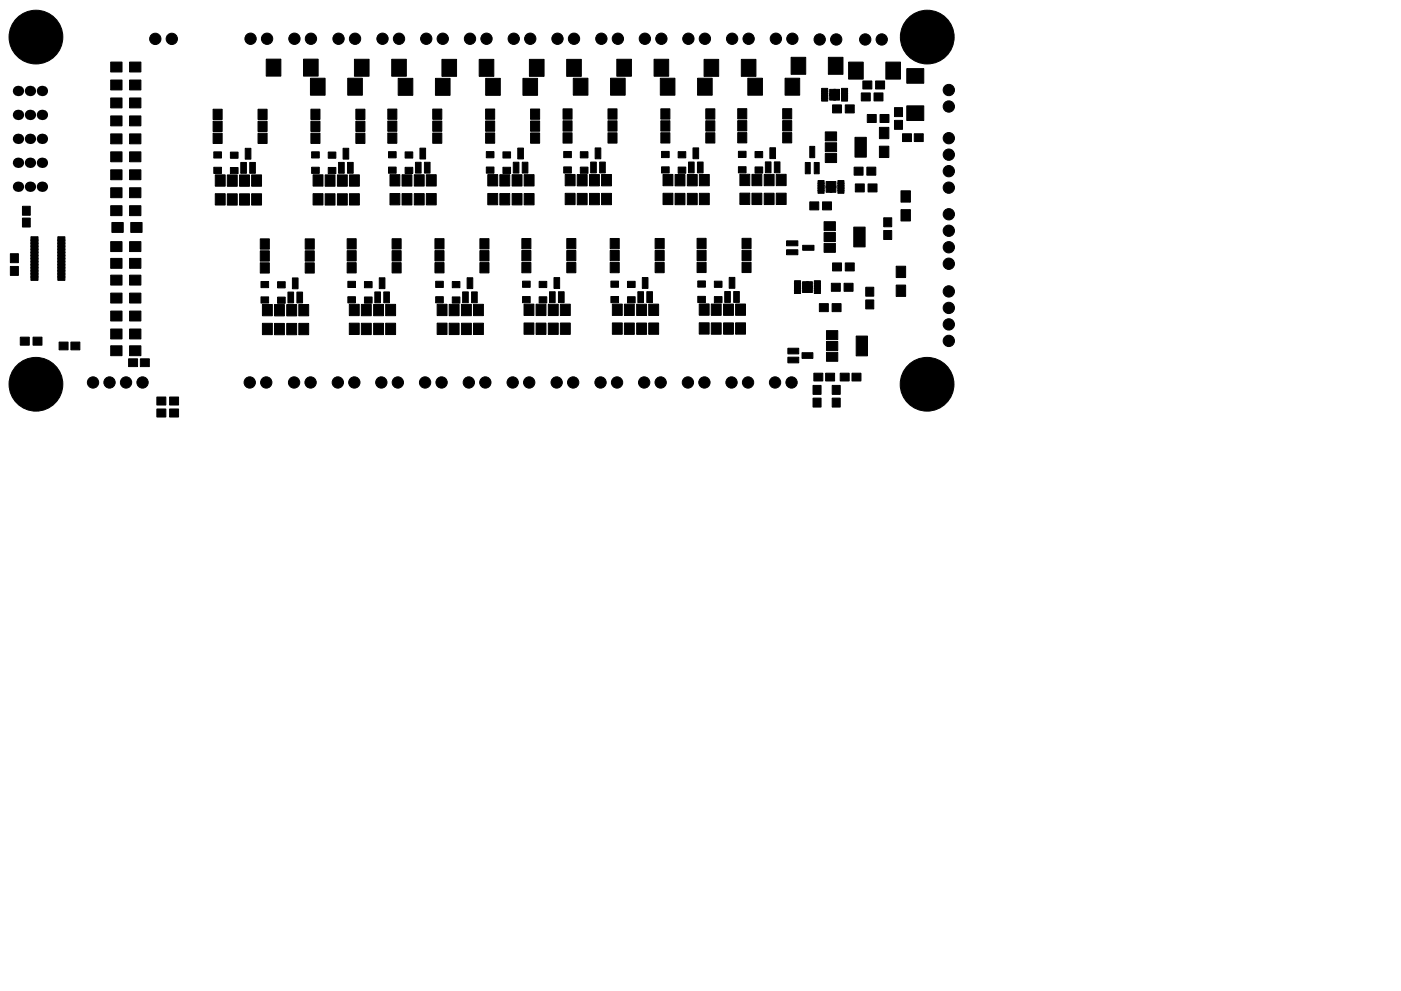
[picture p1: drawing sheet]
<svg xmlns="http://www.w3.org/2000/svg" width="297mm" height="210mm" viewBox="0 0 297 210" stroke-linecap="round" stroke-linejoin="round" font-family="sans-serif">
<g fill="#000" stroke="#000" stroke-width=".21">
<path d="M23.5 17h2.4v2.1h-2.4zM23.5 13.2h2.4v2.1h-2.4zM27.5 17h2.4v2.1h-2.4zM27.5 13.2h2.4v2.1h-2.4zM56.4 12.5h3.2v3.6h-3.2zM64.3 12.5h3.1v3.6h-3.1zM75.1 12.6h3.2v3.6h-3.2zM83.1 12.6h3v3.6h-3zM93.7 12.6h3.1v3.6h-3.1zM101.6 12.6h3.1v3.6h-3.1zM112.2 12.6h3.2v3.6h-3.2zM120.2 12.6h3v3.6h-3z"/>
<path d="M130.8 12.6h3.1v3.6h-3.1zM138.7 12.6h3.1v3.6h-3.1zM149.3 12.6h3.1v3.6h-3.1zM157.2 12.6h3.1v3.6h-3.1zM167.7 12.2h3.1v3.6h-3.1zM174.2 18.7h1.3v.8h-1.3zM174.2 19.2h1.3v.8h-1.3zM175.6 12.2h3.1v3.6h-3.1zM178.4 19.2h1.3v.8h-1.3zM178.4 18.7h1.3v.8h-1.3zM179.9 13.2h3.1v3.6h-3.1zM182.6 19.7h1.9v1.7h-1.9z"/>
<path d="M182.9 17.2h1.9v1.7h-1.9zM185.3 19.7h1.9v1.7h-1.9zM185.6 17.2h1.9v1.7h-1.9zM187.8 13.2h3.1v3.6h-3.1zM192.3 14.6h3.6v3.1h-3.6zM23.5 20.8h2.4v2.1h-2.4zM23.5 24.6h2.4v2.1h-2.4zM23.5 28.4h2.4v2.1h-2.4zM23.5 32.2h2.4v2.1h-2.4zM23.5 36h2.4v2.1h-2.4zM27.5 20.8h2.4v2.1h-2.4zM27.5 24.6h2.4v2.1h-2.4z"/>
<path d="M27.5 28.4h2.4v2.1h-2.4zM27.5 32.2h2.4v2.1h-2.4zM27.5 36h2.4v2.1h-2.4zM45.6 37.1h2.1v2.4h-2.1zM45.3 35.5h1.7v1.3h-1.7zM45.3 32.2h1.7v1.3h-1.7zM45.2 25.7h1.9v2.2h-1.9zM45.2 28.3h1.9v2.1h-1.9zM45.2 23.2h1.9v2.2h-1.9zM48.2 37.1h2.1v2.4h-2.1zM48.9 35.5h1.6v1.3h-1.6zM48.9 32.3h1.6v1.3h-1.6z"/>
<path d="M50.8 37.1h2.1v2.4h-2.1zM51 34.5h1.2v2.3h-1.2zM52 31.5h1.2v2.3h-1.2zM52.9 34.5h1.2v2.3h-1.2zM53.3 37.1h2.1v2.4h-2.1zM54.7 25.7h1.9v2.2h-1.9zM54.7 23.2h1.9v2.2h-1.9zM54.7 28.3h1.9v2.1h-1.9zM65.8 16.6h3.1v3.6h-3.1zM66.4 37.1h2.1v2.4h-2.1zM66.1 35.5h1.6v1.3h-1.6zM66.1 32.2h1.6v1.3h-1.6z"/>
<path d="M65.9 25.7h1.9v2.2h-1.9zM65.9 28.2h1.9v2.2h-1.9zM65.9 23.2h1.9v2.1h-1.9zM68.9 37.1h2.1v2.4h-2.1zM69.6 35.5h1.6v1.3h-1.6zM69.6 32.3h1.6v1.3h-1.6zM71.5 37.1h2.1v2.4h-2.1zM71.8 34.5h1.2v2.3h-1.2zM73.7 16.6h3.1v3.6h-3.1zM72.7 31.5h1.2v2.3h-1.2zM73.7 34.5h1.2v2.3h-1.2zM74.1 37.1h2.1v2.4h-2.1z"/>
<path d="M75.4 25.7h2v2.2h-2zM75.4 23.2h2v2.1h-2zM75.4 28.2h2v2.2h-2zM82.7 37.1h2.1v2.4h-2.1zM82.4 35.4h1.6v1.4h-1.6zM82.4 32.2h1.6v1.3h-1.6zM82.2 25.7h1.9v2.2h-1.9zM82.2 28.2h1.9v2.2h-1.9zM82.2 23.1h1.9v2.2h-1.9zM84.4 16.6h3.1v3.6h-3.1zM85.2 37.1h2.1v2.4h-2.1zM85.9 35.5h1.6v1.3h-1.6z"/>
<path d="M85.9 32.2h1.6v1.3h-1.6zM87.8 37.1h2.1v2.4h-2.1zM88.1 34.4h1.2v2.3h-1.2zM89 31.4h1.2v2.3h-1.2zM90 34.4h1.2v2.3h-1.2zM92.3 16.6h3.1v3.6h-3.1zM90.4 37.1h2.1v2.4h-2.1zM91.7 25.7h2v2.2h-2zM91.7 23.1h2v2.2h-2zM91.7 28.2h2v2.2h-2zM103 16.6h3.1v3.6h-3.1zM103.4 37h2.1v2.4h-2.1z"/>
<path d="M103.1 35.4h1.6v1.3h-1.6zM103.1 32.2h1.6v1.3h-1.6zM103 25.7h1.9v2.1h-1.9zM103 28.2h1.9v2.2h-1.9zM103 23.1h1.9v2.2h-1.9zM106 37.1h2.1v2.4h-2.1zM106.6 35.5h1.6v1.3h-1.6zM106.6 32.2h1.6v1.3h-1.6zM108.6 37.1h2.1v2.4h-2.1zM108.8 34.4h1.2v2.3h-1.2zM110.9 16.6h3.1v3.6h-3.1zM109.8 31.4h1.2v2.3h-1.2z"/>
<path d="M110.7 34.4h1.2v2.3h-1.2zM111.1 37.1h2.1v2.4h-2.1zM112.5 25.7h1.9v2.1h-1.9zM112.5 23.1h1.9v2.2h-1.9zM112.5 28.2h1.9v2.2h-1.9zM119.8 37h2.1v2.4h-2.1zM119.5 35.4h1.6v1.3h-1.6zM119.5 32.1h1.6v1.3h-1.6zM119.4 25.6h1.9v2.2h-1.9zM119.4 28.2h1.9v2.2h-1.9zM119.4 23.1h1.9v2.2h-1.9zM121.5 16.6h3.1v3.6h-3.1z"/>
<path d="M122.4 37h2.1v2.4h-2.1zM123 35.5h1.7v1.3h-1.7zM123 32.2h1.7v1.3h-1.7zM125 37h2.1v2.4h-2.1zM125.2 34.4h1.2v2.3h-1.2zM126.2 31.4h1.2v2.3h-1.2zM127.1 34.4h1.2v2.3h-1.2zM129.5 16.6h3v3.6h-3zM127.5 37h2.1v2.4h-2.1zM128.9 25.6h1.9v2.2h-1.9zM128.9 23.1h1.9v2.2h-1.9zM128.9 28.2h1.9v2.2h-1.9z"/>
<path d="M140 16.6h3.1v3.6h-3.1zM140.6 37h2.1v2.4h-2.1zM140.3 35.4h1.6v1.3h-1.6zM140.3 32.1h1.6v1.3h-1.6zM140.1 25.6h1.9v2.2h-1.9zM140.1 28.2h1.9v2.1h-1.9zM140.1 23.1h1.9v2.2h-1.9zM143.1 37h2.1v2.4h-2.1zM143.8 35.4h1.6v1.4h-1.6zM143.8 32.2h1.6v1.3h-1.6zM145.7 37h2.1v2.4h-2.1zM146 34.4h1.2v2.3h-1.2z"/>
<path d="M147.9 16.6h3.1v3.6h-3.1zM146.9 31.4h1.2v2.3h-1.2zM147.9 34.4h1.2v2.3h-1.2zM148.3 37h2.1v2.4h-2.1zM149.6 25.6h2v2.2h-2zM149.6 23.1h2v2.2h-2zM149.6 28.2h2v2.1h-2zM156.9 37h2.1v2.4h-2.1zM156.6 35.4h1.6v1.3h-1.6zM156.6 32.1h1.6v1.3h-1.6zM156.4 25.6h1.9v2.2h-1.9zM156.4 28.1h1.9v2.2h-1.9z"/>
<path d="M156.4 23.1h1.9v2.1h-1.9zM158.6 16.6h3v3.6h-3zM159.4 37h2.1v2.4h-2.1zM160.1 35.4h1.6v1.3h-1.6zM160.1 32.1h1.6v1.4h-1.6zM162 37h2.1v2.4h-2.1zM162.3 34.3h1.2v2.3h-1.2zM163.2 31.3h1.2v2.3h-1.2zM164.2 34.3h1.2v2.3h-1.2zM166.5 16.6h3.1v3.6h-3.1zM164.6 37h2.1v2.4h-2.1zM165.9 25.6h2v2.2h-2z"/>
<path d="M165.9 23.1h2v2.1h-2zM165.9 28.1h2v2.2h-2zM170.7 34.5h1.1v2.4h-1.1zM171.7 31.1h1v2.4h-1zM173.4 38.3h1.3v.7h-1.3zM173.4 38.8h1.3v.7h-1.3zM172.6 34.5h1.1v2.4h-1.1zM174.2 19.7h1.3v.8h-1.3zM174.2 20.2h1.3v.8h-1.3zM174.2 20.7h1.3v.8h-1.3zM175 30.3h2.4v1.9h-2.4zM175 32.6h2.4v1.9h-2.4z"/>
<path d="M175 28h2.4v1.9h-2.4zM175.1 38.5h1.3v1.4h-1.3zM175.9 19.9h1.3v1.3h-1.3zM175.9 19h1.3v1.3h-1.3zM176 38.5h1.2v1.4h-1.2zM176.7 19.9h1.3v1.3h-1.3zM176.7 19h1.3v1.3h-1.3zM177.6 38.8h1.3v.7h-1.3zM177.6 38.3h1.3v.7h-1.3zM178.4 20.7h1.3v.8h-1.3zM178.4 20.2h1.3v.8h-1.3zM178.4 19.7h1.3v.8h-1.3z"/>
<path d="M176.5 22.3h1.9v1.7h-1.9zM179.2 22.3h1.9v1.7h-1.9zM181.3 29.1h2.4v4.2h-2.4zM181.1 35.5h1.9v1.7h-1.9zM181.3 39h1.9v1.7h-1.9zM183.9 24.3h1.9v1.7h-1.9zM183.8 35.5h1.9v1.7h-1.9zM184 39h1.9v1.7h-1.9zM186.5 27h2v2.4h-2zM186.5 31h2v2.4h-2zM186.6 24.3h1.9v1.7h-1.9zM189.7 22.8h1.6v1.9h-1.6z"/>
<path d="M189.7 25.5h1.6v1.9h-1.6zM191.3 28.4h1.9v1.6h-1.9zM192.3 22.5h3.6v3.1h-3.6zM193.8 28.4h1.9v1.6h-1.9zM2.2 56.5h1.7v1.9h-1.7zM2.2 53.8h1.7v1.9h-1.7zM4.8 43.8h1.6v1.9h-1.6zM4.8 46.3h1.6v1.9h-1.6zM6.6 50.2h1.5v.8h-1.5zM6.6 50.9h1.5v.8h-1.5zM6.6 51.5h1.5v.8h-1.5zM6.6 52.2h1.5v.8h-1.5z"/>
<path d="M6.6 52.8h1.5v.8h-1.5zM6.6 53.5h1.5v.8h-1.5zM6.6 54.1h1.5v.8h-1.5zM6.6 54.8h1.5v.8h-1.5zM6.6 55.4h1.5v.8h-1.5zM6.6 56.1h1.5v.8h-1.5zM6.6 56.7h1.5v.8h-1.5zM6.6 57.4h1.5v.8h-1.5zM6.6 58h1.5v.8h-1.5zM6.6 58.7h1.5v.8h-1.5zM12.3 58.7h1.5v.8h-1.5zM12.3 58h1.5v.8h-1.5z"/>
<path d="M12.3 57.4h1.5v.8h-1.5zM12.3 56.7h1.5v.8h-1.5zM12.3 56.1h1.5v.8h-1.5zM12.3 55.4h1.5v.8h-1.5zM12.3 54.8h1.5v.8h-1.5zM12.3 54.1h1.5v.8h-1.5zM12.3 53.5h1.5v.8h-1.5zM12.3 52.8h1.5v.8h-1.5zM12.3 52.2h1.5v.8h-1.5zM12.3 51.5h1.5v.8h-1.5zM12.3 50.9h1.5v.8h-1.5zM12.3 50.2h1.5v.8h-1.5z"/>
<path d="M23.5 39.8h2.4v2.1h-2.4zM23.5 43.6h2.4v2.1h-2.4zM23.5 51.3h2.4v2.1h-2.4zM23.5 54.8h2.4v2.1h-2.4zM23.5 58.4h2.4v2.1h-2.4zM23.7 47.2h2.4v2.1h-2.4zM27.5 39.8h2.4v2.1h-2.4zM27.5 43.6h2.4v2.1h-2.4zM27.5 51.3h2.4v2.1h-2.4zM27.5 54.8h2.4v2.1h-2.4zM27.5 58.4h2.4v2.1h-2.4zM27.7 47.2h2.4v2.1h-2.4z"/>
<path d="M45.6 41.1h2.1v2.4h-2.1zM48.2 41.1h2.1v2.4h-2.1zM50.8 41.1h2.1v2.4h-2.1zM53.3 41.1h2.1v2.4h-2.1zM55.2 53.2h1.9v2.2h-1.9zM55.2 55.8h1.9v2.1h-1.9zM55.2 50.7h1.9v2.2h-1.9zM66.4 41.1h2.1v2.4h-2.1zM64.7 53.2h1.9v2.2h-1.9zM64.7 50.7h1.9v2.2h-1.9zM64.7 55.8h1.9v2.1h-1.9zM68.9 41.1h2.1v2.4h-2.1z"/>
<path d="M71.5 41.1h2.1v2.4h-2.1zM73.6 53.2h1.9v2.2h-1.9zM73.6 55.7h1.9v2.2h-1.9zM73.6 50.6h1.9v2.2h-1.9zM74.1 41.1h2.1v2.4h-2.1zM82.7 41.1h2.1v2.4h-2.1zM83.1 53.2h2v2.2h-2zM83.1 50.6h2v2.2h-2zM83.1 55.7h2v2.2h-2zM85.2 41.1h2.1v2.4h-2.1zM87.8 41.1h2.1v2.4h-2.1zM90.4 41.1h2.1v2.4h-2.1z"/>
<path d="M92.2 53.2h1.9v2.2h-1.9zM92.2 55.7h1.9v2.2h-1.9zM92.2 50.6h1.9v2.2h-1.9zM103.4 41h2.1v2.4h-2.1zM101.8 53.2h1.9v2.2h-1.9zM101.8 50.6h1.9v2.2h-1.9zM101.8 55.7h1.9v2.2h-1.9zM106 41.1h2.1v2.4h-2.1zM108.6 41.1h2.1v2.4h-2.1zM110.6 53.1h2v2.2h-2zM110.6 55.7h2v2.2h-2zM110.6 50.6h2v2.2h-2z"/>
<path d="M111.1 41.1h2.1v2.4h-2.1zM119.8 41h2.1v2.4h-2.1zM120.2 53.1h1.9v2.2h-1.9zM120.2 50.6h1.9v2.2h-1.9zM120.2 55.7h1.9v2.2h-1.9zM122.4 41h2.1v2.4h-2.1zM125 41h2.1v2.4h-2.1zM127.5 41h2.1v2.4h-2.1zM129.4 53.1h1.9v2.2h-1.9zM129.4 55.7h1.9v2.2h-1.9zM129.4 50.6h1.9v2.2h-1.9zM140.6 41h2.1v2.4h-2.1z"/>
<path d="M138.9 53.1h1.9v2.2h-1.9zM138.9 50.6h1.9v2.2h-1.9zM138.9 55.7h1.9v2.2h-1.9zM143.1 41h2.1v2.4h-2.1zM145.7 41h2.1v2.4h-2.1zM147.8 53.1h1.9v2.2h-1.9zM147.8 55.6h1.9v2.2h-1.9zM147.8 50.6h1.9v2.1h-1.9zM148.3 41h2.1v2.4h-2.1zM156.9 41h2.1v2.4h-2.1zM157.3 53.1h1.9v2.2h-1.9zM157.3 50.6h1.9v2.1h-1.9z"/>
<path d="M157.3 55.6h1.9v2.2h-1.9zM159.4 41h2.1v2.4h-2.1zM162 41h2.1v2.4h-2.1zM164.6 41h2.1v2.4h-2.1zM166.8 51.1h2.4v1h-2.4zM166.8 53h2.4v1h-2.4zM170.2 52h2.4v1.1h-2.4zM173.4 39.3h1.3v.7h-1.3zM173.4 39.8h1.3v.7h-1.3zM173.4 40.3h1.3v.7h-1.3zM171.7 42.8h1.9v1.7h-1.9zM174.7 49.3h2.4v1.9h-2.4z"/>
<path d="M174.7 51.6h2.4v1.9h-2.4zM174.7 47h2.4v1.9h-2.4zM175.1 39.5h1.3v1.3h-1.3zM176 39.5h1.2v1.3h-1.2zM174.4 42.8h1.9v1.7h-1.9zM177.6 40.3h1.3v.7h-1.3zM177.6 39.8h1.3v.7h-1.3zM177.6 39.3h1.3v.7h-1.3zM176.5 55.8h1.9v1.7h-1.9zM181 48.2h2.4v4.2h-2.4zM179.2 55.8h1.9v1.7h-1.9zM187.4 48.9h1.7v1.9h-1.7z"/>
<path d="M187.4 46.2h1.7v1.9h-1.7zM190 56.5h2v2.4h-2zM191 44.5h2v2.4h-2zM191 40.5h2v2.4h-2zM4.3 71.5h1.9v1.7h-1.9zM7 71.5h1.9v1.7h-1.9zM12.5 72.6h1.9v1.6h-1.9zM15 72.6h1.9v1.6h-1.9zM23.5 62.2h2.4v2.1h-2.4zM23.5 73.4h2.4v2.1h-2.4zM23.5 66h2.4v2.1h-2.4zM23.5 69.8h2.4v2.1h-2.4z"/>
<path d="M27.3 76.1h1.9v1.7h-1.9zM27.5 62.2h2.4v2.1h-2.4zM27.5 73.4h2.4v2.1h-2.4zM27.5 66h2.4v2.1h-2.4zM27.5 69.8h2.4v2.1h-2.4zM29.8 76.1h1.9v1.7h-1.9zM55.6 64.6h2.1v2.4h-2.1zM55.6 68.6h2.1v2.4h-2.1zM55.3 63h1.7v1.3h-1.7zM55.3 59.7h1.7v1.3h-1.7zM58.2 68.6h2.1v2.4h-2.1zM58.2 64.6h2.1v2.4h-2.1z"/>
<path d="M58.9 63h1.6v1.3h-1.6zM58.9 59.8h1.6v1.3h-1.6zM60.8 64.6h2.1v2.4h-2.1zM60.8 68.6h2.1v2.4h-2.1zM61 62h1.2v2.3h-1.2zM62 59h1.2v2.3h-1.2zM62.9 62h1.2v2.3h-1.2zM63.3 68.6h2.1v2.4h-2.1zM63.3 64.6h2.1v2.4h-2.1zM74.1 64.6h2.1v2.4h-2.1zM74.1 68.6h2.1v2.4h-2.1zM73.7 63h1.7v1.3h-1.7z"/>
<path d="M73.7 59.7h1.7v1.3h-1.7zM76.6 68.6h2.1v2.4h-2.1zM76.6 64.6h2.1v2.4h-2.1zM77.3 63h1.6v1.3h-1.6zM77.3 59.7h1.6v1.3h-1.6zM79.2 64.6h2.1v2.4h-2.1zM79.2 68.6h2.1v2.4h-2.1zM79.5 61.9h1.2v2.3h-1.2zM80.4 58.9h1.2v2.3h-1.2zM81.4 61.9h1.2v2.3h-1.2zM81.8 68.6h2.1v2.4h-2.1zM81.8 64.6h2.1v2.4h-2.1z"/>
<path d="M92.7 64.6h2.1v2.4h-2.1zM92.7 68.6h2.1v2.4h-2.1zM92.4 62.9h1.6v1.4h-1.6zM92.4 59.7h1.6v1.3h-1.6zM95.2 68.6h2.1v2.4h-2.1zM95.2 64.6h2.1v2.4h-2.1zM95.9 63h1.6v1.3h-1.6zM95.9 59.7h1.6v1.3h-1.6zM97.8 64.6h2.1v2.4h-2.1zM97.8 68.6h2.1v2.4h-2.1zM98.1 61.9h1.2v2.3h-1.2zM99 58.9h1.2v2.3h-1.2z"/>
<path d="M100 61.9h1.2v2.3h-1.2zM100.4 68.6h2.1v2.4h-2.1zM100.4 64.6h2.1v2.4h-2.1zM111.1 64.5h2.1v2.4h-2.1zM111.1 68.5h2.1v2.4h-2.1zM110.8 62.9h1.6v1.3h-1.6zM110.8 59.6h1.6v1.4h-1.6zM113.7 68.5h2.1v2.4h-2.1zM113.7 64.5h2.1v2.4h-2.1zM114.3 63h1.6v1.3h-1.6zM114.3 59.7h1.6v1.3h-1.6zM116.3 64.5h2.1v2.4h-2.1z"/>
<path d="M116.3 68.5h2.1v2.4h-2.1zM116.5 61.9h1.2v2.3h-1.2zM117.5 58.9h1.2v2.3h-1.2zM118.4 61.9h1.2v2.3h-1.2zM118.8 68.5h2.1v2.4h-2.1zM118.8 64.5h2.1v2.4h-2.1zM129.8 64.5h2.1v2.4h-2.1zM129.8 68.5h2.1v2.4h-2.1zM129.5 62.9h1.6v1.3h-1.6zM129.5 59.6h1.6v1.3h-1.6zM132.4 68.5h2.1v2.4h-2.1zM132.4 64.5h2.1v2.4h-2.1z"/>
<path d="M133 63h1.7v1.3h-1.7zM133 59.7h1.7v1.3h-1.7zM135 64.5h2.1v2.4h-2.1zM135 68.5h2.1v2.4h-2.1zM135.2 61.9h1.2v2.3h-1.2zM136.2 58.9h1.2v2.3h-1.2zM137.1 61.9h1.2v2.3h-1.2zM137.5 68.5h2.1v2.4h-2.1zM137.5 64.5h2.1v2.4h-2.1zM148.2 64.5h2.1v2.4h-2.1zM148.2 68.5h2.1v2.4h-2.1zM147.9 62.9h1.7v1.3h-1.7z"/>
<path d="M147.9 59.6h1.7v1.3h-1.7zM150.8 68.5h2.1v2.4h-2.1zM150.8 64.5h2.1v2.4h-2.1zM151.5 62.9h1.6v1.3h-1.6zM151.5 59.7h1.6v1.3h-1.6zM153.4 64.5h2.1v2.4h-2.1zM153.4 68.5h2.1v2.4h-2.1zM153.7 61.9h1.2v2.3h-1.2zM154.6 58.9h1.2v2.3h-1.2zM155.6 61.9h1.2v2.3h-1.2zM156 68.5h2.1v2.4h-2.1zM156 64.5h2.1v2.4h-2.1z"/>
<path d="M167 73.9h2.3v1.2h-2.3zM167 75.8h2.3v1.2h-2.3zM168.4 59.6h1.3v.7h-1.3zM168.4 60.1h1.3v.7h-1.3zM168.4 60.6h1.3v.7h-1.3zM168.4 61.1h1.3v.7h-1.3zM168.4 61.6h1.3v.7h-1.3zM170 74.8h2.3v1.2h-2.3zM170.2 60.7h1.2v1.4h-1.2zM170.2 59.8h1.2v1.3h-1.2zM171 60.7h1.2v1.4h-1.2zM171 59.8h1.2v1.3h-1.2z"/>
<path d="M172.7 61.6h1.2v.7h-1.2zM172.7 61.1h1.2v.7h-1.2zM172.7 60.6h1.2v.7h-1.2zM172.7 60.1h1.2v.7h-1.2zM172.7 59.6h1.2v.7h-1.2zM175.2 72.5h2.4v1.9h-2.4zM175.2 74.8h2.4v1.9h-2.4zM175.2 70.2h2.4v1.9h-2.4zM173.7 64.4h1.9v1.7h-1.9zM176.3 60.1h1.9v1.7h-1.9zM176.4 64.4h1.9v1.7h-1.9zM179 60.1h1.9v1.7h-1.9z"/>
<path d="M181.5 71.3h2.4v4.2h-2.4zM183.6 63.6h1.7v1.9h-1.7zM183.6 60.9h1.7v1.9h-1.7zM190 60.5h2v2.4h-2zM33.3 84.2h1.9v1.7h-1.9zM33.3 86.8h1.9v1.7h-1.9zM36 84.2h1.9v1.7h-1.9zM36 86.8h1.9v1.7h-1.9zM172.6 79.2h1.9v1.6h-1.9zM172.4 84.5h1.7v1.9h-1.7zM172.4 81.8h1.7v1.9h-1.7zM175.1 79.2h1.9v1.6h-1.9z"/>
<path d="M178.1 79.2h1.9v1.6h-1.9zM176.4 84.5h1.7v1.9h-1.7zM176.4 81.8h1.7v1.9h-1.7zM180.6 79.2h1.9v1.6h-1.9z"/>
<circle cx="3.5" cy="7.9" r=".55"/>
<circle cx="4.7" cy="10.8" r=".55"/>
<circle cx="4.7" cy="4.9" r=".55"/>
<circle cx="7.6" cy="7.9" r="5.7"/>
<circle cx="7.6" cy="3.7" r=".55"/>
<circle cx="7.6" cy="12" r=".55"/>
<circle cx="10.5" cy="10.8" r=".55"/>
<circle cx="10.5" cy="4.9" r=".55"/>
<circle cx="11.7" cy="7.9" r=".55"/>
<circle cx="32.9" cy="8.2" r="1.2"/>
<circle cx="36.4" cy="8.2" r="1.2"/>
<circle cx="53.1" cy="8.2" r="1.2"/>
<circle cx="56.6" cy="8.2" r="1.2"/>
<circle cx="62.4" cy="8.2" r="1.2"/>
<circle cx="65.9" cy="8.2" r="1.2"/>
<circle cx="71.8" cy="8.2" r="1.2"/>
<circle cx="75.3" cy="8.2" r="1.2"/>
<circle cx="81.1" cy="8.2" r="1.2"/>
<circle cx="84.6" cy="8.2" r="1.2"/>
<circle cx="90.4" cy="8.2" r="1.2"/>
<circle cx="93.9" cy="8.2" r="1.2"/>
<circle cx="99.6" cy="8.2" r="1.2"/>
<circle cx="103.1" cy="8.2" r="1.2"/>
<circle cx="108.9" cy="8.2" r="1.2"/>
<circle cx="112.4" cy="8.2" r="1.2"/>
<circle cx="118.2" cy="8.2" r="1.2"/>
<circle cx="121.7" cy="8.2" r="1.2"/>
<circle cx="127.5" cy="8.2" r="1.2"/>
<circle cx="131" cy="8.2" r="1.2"/>
<circle cx="136.7" cy="8.2" r="1.2"/>
<circle cx="140.2" cy="8.2" r="1.2"/>
<circle cx="145.9" cy="8.2" r="1.2"/>
<circle cx="149.4" cy="8.2" r="1.2"/>
<circle cx="155.2" cy="8.2" r="1.2"/>
<circle cx="158.7" cy="8.2" r="1.2"/>
<circle cx="164.5" cy="8.2" r="1.2"/>
<circle cx="168" cy="8.2" r="1.2"/>
<circle cx="173.8" cy="8.4" r="1.2"/>
<circle cx="177.3" cy="8.4" r="1.2"/>
<circle cx="183.4" cy="8.4" r="1.2"/>
<circle cx="186.9" cy="8.4" r="1.2"/>
<circle cx="192.5" cy="7.9" r=".55"/>
<circle cx="193.7" cy="4.9" r=".55"/>
<circle cx="193.7" cy="10.8" r=".55"/>
<circle cx="196.6" cy="7.9" r="5.7"/>
<circle cx="196.6" cy="12" r=".55"/>
<circle cx="196.6" cy="3.7" r=".55"/>
<circle cx="199.5" cy="4.9" r=".55"/>
<circle cx="199.5" cy="10.8" r=".55"/>
<circle cx="200.7" cy="7.9" r=".55"/>
<circle cx="201.2" cy="19.1" r="1.2"/>
<circle cx="201.2" cy="29.3" r="1.2"/>
<circle cx="201.2" cy="22.6" r="1.2"/>
<circle cx="201.2" cy="36.3" r="1.2"/>
<circle cx="201.2" cy="32.8" r="1.2"/>
<circle cx="201.2" cy="39.8" r="1.2"/>
<circle cx="201.2" cy="45.5" r="1.2"/>
<circle cx="201.2" cy="52.5" r="1.2"/>
<circle cx="201.2" cy="49" r="1.2"/>
<circle cx="201.2" cy="56" r="1.2"/>
<circle cx="4.7" cy="78.6" r=".55"/>
<circle cx="7.6" cy="77.4" r=".55"/>
<circle cx="10.5" cy="78.6" r=".55"/>
<circle cx="193.7" cy="78.6" r=".55"/>
<circle cx="196.6" cy="77.4" r=".55"/>
<circle cx="199.5" cy="78.6" r=".55"/>
<circle cx="201.2" cy="68.8" r="1.2"/>
<circle cx="201.2" cy="61.8" r="1.2"/>
<circle cx="201.2" cy="65.3" r="1.2"/>
<circle cx="201.2" cy="72.3" r="1.2"/>
<circle cx="3.5" cy="81.5" r=".55"/>
<circle cx="4.7" cy="84.5" r=".55"/>
<circle cx="7.6" cy="81.5" r="5.7"/>
<circle cx="7.6" cy="85.7" r=".55"/>
<circle cx="10.5" cy="84.5" r=".55"/>
<circle cx="11.7" cy="81.5" r=".55"/>
<circle cx="19.7" cy="81.1" r="1.2"/>
<circle cx="23.2" cy="81.1" r="1.2"/>
<circle cx="26.7" cy="81.1" r="1.2"/>
<circle cx="30.2" cy="81.1" r="1.2"/>
<circle cx="52.9" cy="81.1" r="1.2"/>
<circle cx="56.5" cy="81.1" r="1.2"/>
<circle cx="62.3" cy="81.1" r="1.2"/>
<circle cx="65.9" cy="81.1" r="1.2"/>
<circle cx="71.6" cy="81.1" r="1.2"/>
<circle cx="75.1" cy="81.1" r="1.2"/>
<circle cx="80.8" cy="81.1" r="1.2"/>
<circle cx="84.3" cy="81.1" r="1.2"/>
<circle cx="90.1" cy="81.1" r="1.2"/>
<circle cx="93.6" cy="81.1" r="1.2"/>
<circle cx="99.4" cy="81.1" r="1.2"/>
<circle cx="102.9" cy="81.1" r="1.2"/>
<circle cx="108.7" cy="81.1" r="1.2"/>
<circle cx="112.2" cy="81.1" r="1.2"/>
<circle cx="118" cy="81.1" r="1.2"/>
<circle cx="121.5" cy="81.1" r="1.2"/>
<circle cx="127.3" cy="81.1" r="1.2"/>
<circle cx="130.8" cy="81.1" r="1.2"/>
<circle cx="136.6" cy="81.1" r="1.2"/>
<circle cx="140.1" cy="81.1" r="1.2"/>
<circle cx="145.8" cy="81.1" r="1.2"/>
<circle cx="149.3" cy="81.1" r="1.2"/>
<circle cx="155.1" cy="81.1" r="1.2"/>
<circle cx="158.6" cy="81.1" r="1.2"/>
<circle cx="164.3" cy="81.1" r="1.2"/>
<circle cx="167.8" cy="81.1" r="1.2"/>
<circle cx="192.5" cy="81.5" r=".55"/>
<circle cx="193.7" cy="84.5" r=".55"/>
<circle cx="196.6" cy="81.5" r="5.7"/>
<circle cx="196.6" cy="85.7" r=".55"/>
<circle cx="199.5" cy="84.5" r=".55"/>
<circle cx="200.7" cy="81.5" r=".55"/>
</g>
<g fill="#000">
<circle cx="3.8" cy="19.3" r="1.1"/>
<circle cx="6.3" cy="19.3" r="1.1"/>
<circle cx="8.9" cy="19.3" r="1.1"/>
<circle cx="3.8" cy="34.5" r="1.1"/>
<circle cx="3.8" cy="29.5" r="1.1"/>
<circle cx="3.8" cy="39.6" r="1.1"/>
<circle cx="3.8" cy="24.4" r="1.1"/>
<circle cx="6.3" cy="34.5" r="1.1"/>
<circle cx="6.3" cy="24.4" r="1.1"/>
<circle cx="6.3" cy="29.5" r="1.1"/>
<circle cx="6.3" cy="39.6" r="1.1"/>
<circle cx="8.9" cy="34.5" r="1.1"/>
<circle cx="8.9" cy="24.4" r="1.1"/>
<circle cx="8.9" cy="29.5" r="1.1"/>
<circle cx="8.9" cy="39.6" r="1.1"/>
</g>
</svg>
